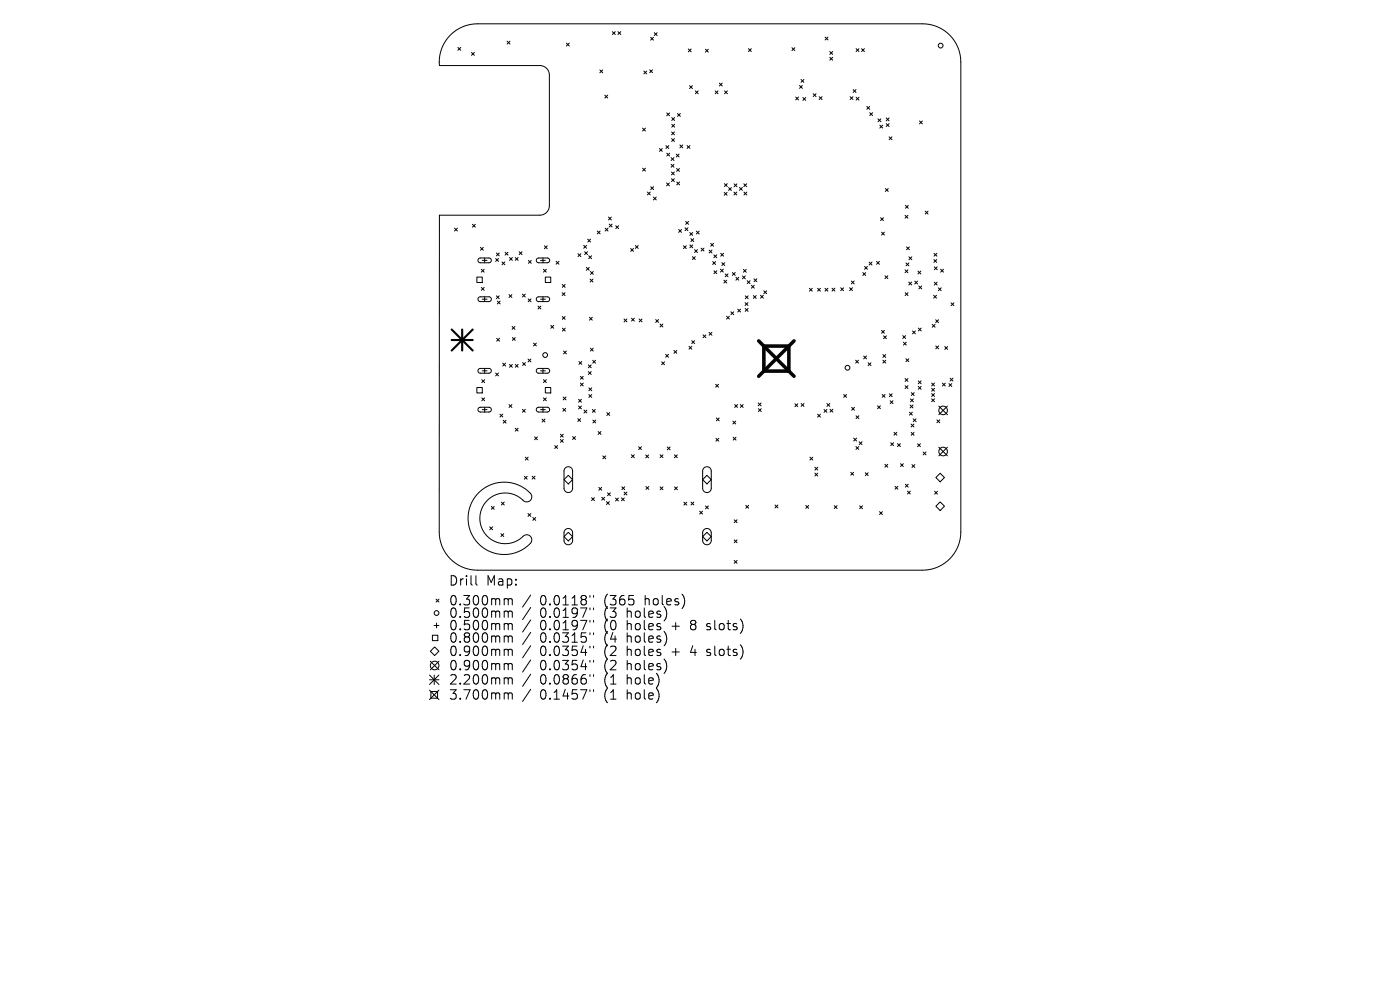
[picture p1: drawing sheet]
<svg xmlns="http://www.w3.org/2000/svg" width="297mm" height="210mm" viewBox="0 0 297 210" stroke-linecap="round" stroke-linejoin="round" font-family="sans-serif">
<defs><g id="words">
<g font-size="2.8">
<text x="95.1" y="124.5">Drill</text>
<text x="103.1" y="124.5">Map:</text>
<text x="95.1" y="128.7">0.300mm</text>
<text x="95.1" y="131.3">0.500mm</text>
<text x="114.6" y="128.7">0.0118&quot;</text>
<text x="114.6" y="131.3">0.0197&quot;</text>
<text x="128.3" y="128.7">(365</text>
<text x="128.3" y="131.3">(3</text>
<text x="133.3" y="131.3">holes)</text>
<text x="137.1" y="128.7">holes)</text>
<text x="95.1" y="134">0.500mm</text>
<text x="95.1" y="136.6">0.800mm</text>
<text x="114.6" y="134">0.0197&quot;</text>
<text x="114.6" y="136.6">0.0315&quot;</text>
<text x="128.3" y="134">(0</text>
<text x="128.3" y="136.6">(4</text>
<text x="133.3" y="134">holes</text>
<text x="133.3" y="136.6">holes)</text>
<text x="143" y="134">+</text>
<text x="147.2" y="134">8</text>
<text x="150.8" y="134">slots)</text>
<text x="95.1" y="139.4">0.900mm</text>
<text x="95.1" y="142.5">0.900mm</text>
<text x="114.6" y="139.4">0.0354&quot;</text>
<text x="114.6" y="142.5">0.0354&quot;</text>
<text x="128.3" y="139.4">(2</text>
<text x="128.3" y="142.5">(2</text>
<text x="133.3" y="139.4">holes</text>
<text x="133.3" y="142.5">holes)</text>
<text x="143" y="139.4">+</text>
<text x="147.2" y="139.4">4</text>
<text x="150.8" y="139.4">slots)</text>
<text x="95.1" y="145.5">2.200mm</text>
<text x="95.1" y="148.7">3.700mm</text>
<text x="114.6" y="145.5">0.0866&quot;</text>
<text x="114.6" y="148.7">0.1457&quot;</text>
<text x="128.3" y="145.5">(1</text>
<text x="128.3" y="148.7">(1</text>
<text x="133.3" y="145.5">hole)</text>
<text x="133.3" y="148.7">hole)</text>
</g>
</g></defs>
<g fill="none" stroke="#000" stroke-width=".21">
<path d="M95.6 7.4a8.1 8.1 0 0 1 5.7-2.3h94.4a8.1 8.1 0 0 1 8.1 8.1v99.6a8.1 8.1 0 0 1-8.1 8.2h-94.4a8.1 8.1 0 0 1-8.1-8.2v-67.2h21.3a2.03 2.03 0 0 0 2-2v-27.7a2.03 2.03 0 0 0-2-2h-21.3a8.1 8.1 0 0 1 2.4-6.5zM97.1 10.1l.6 .6M97.7 10.1l-.6 .6M100 11.1l.6 .6M100.6 11.1l-.6 .6M107.6 8.7l.6 .7M108.2 8.7l-.6 .7M120.2 9.1l.6 .7M120.8 9.1l-.6 .7M127.3 14.8l.6 .6M127.9 14.8l-.6 .6M129.9 6.7l.6 .6"/>
<path d="M130.5 6.7l-.6 .6M131.1 6.7l.6 .6M131.7 6.7l-.6 .6M136.6 15.1l.6 .6M137.2 15.1l-.6 .6M137.8 14.8l.6 .6M138 7.9l.6 .6M138.4 14.8l-.6 .6M138.6 7.9l-.6 .6M138.8 6.9l.6 .6M139.4 6.9l-.6 .6M146 10.4l.6 .6"/>
<path d="M146.3 18.2l.6 .6M146.6 10.4l-.6 .6M146.9 18.2l-.6 .6M147.5 19.3l.6 .6M148.1 19.3l-.6 .6M149.7 10.4l.6 .7M150.3 10.4l-.6 .7M151.7 19.3l.6 .6M152.3 19.3l-.6 .6M152.6 17.6l.6 .6M153.2 17.6l-.6 .6M153.7 19.3l.6 .6"/>
<path d="M154.3 19.3l-.6 .6M158.8 10.3l.6 .6M159.4 10.3l-.6 .6M168 10.1l.6 .6M168.6 10.1l-.6 .6M169.6 18.1l.6 .6M169.9 16.9l.6 .6M170.2 18.1l-.6 .6M170.5 16.9l-.6 .6M172.5 19.9l.6 .6M173.1 19.9l-.6 .6M175 7.9l.7 .6"/>
<path d="M175.7 7.9l-.7 .6M176 10.9l.6 .6M176 12.2l.6 .6M176.6 10.9l-.6 .6M176.6 12.2l-.6 .6M181 19l.6 .6M181.6 19l-.6 .6M181.6 10.3l.6 .6M182.2 10.3l-.6 .6M182.8 10.3l.6 .6M183.4 10.3l-.6 .6M128.3 20.2l.6 .6"/>
<path d="M128.9 20.2l-.6 .6M136.3 27.2l.6 .6M136.3 35.7l.6 .6M136.9 27.2l-.6 .6M136.9 35.7l-.6 .6M138 39.6l.7 .6M138.7 39.6l-.7 .6M139.9 31.5l.6 .6M140.5 31.5l-.6 .6M141.3 30.9l.6 .6M141.4 38.8l.6 .6M141.4 24l.6 .6"/>
<path d="M141.5 32.5l.6 .6M141.9 30.9l-.6 .6M142 38.8l-.6 .6M142 24l-.6 .6M142.1 32.5l-.6 .6M142.4 33.4l.6 .6M142.4 34.9l.6 .6M142.4 36.5l.7 .6M142.4 37.9l.7 .6M142.5 28l.6 .6M142.5 29.4l.6 .6M142.5 24.9l.6 .7"/>
<path d="M142.5 26.4l.6 .6M143 33.4l-.6 .6M143 34.9l-.6 .6M143.1 36.5l-.7 .6M143.1 37.9l-.7 .6M143.1 28l-.6 .6M143.1 29.4l-.6 .6M143.1 24.9l-.6 .7M143.1 26.4l-.6 .6M143.5 32.7l.6 .6M143.5 35.7l.6 .7M143.6 38.6l.6 .6"/>
<path d="M143.7 24.1l.6 .6M144.1 32.7l-.6 .6M144.1 35.7l-.6 .7M144.2 38.6l-.6 .6M144.2 30.8l.6 .6M144.3 24.1l-.6 .6M144.8 30.8l-.6 .6M145.8 30.9l.6 .6M146.4 30.9l-.6 .6M153.7 39l.6 .6M154.3 39l-.6 .6M154.6 39.8l.6 .6"/>
<path d="M155.2 39.8l-.6 .6M155.7 39l.6 .6M156.3 39l-.6 .6M156.9 39.8l.6 .6M157.5 39.8l-.6 .6M157.8 39l.6 .6M158.4 39l-.6 .6M168.8 20.6l.6 .6M169.4 20.6l-.6 .6M170.3 20.7l.6 .6M170.9 20.7l-.6 .6M173.8 20.5l.6 .6"/>
<path d="M174.4 20.5l-.6 .6M180.3 20.5l.6 .6M180.9 20.5l-.6 .6M181.6 20.6l.6 .6M182.2 20.6l-.6 .6M183.9 22.6l.6 .6M184.5 22.6l-.6 .6M184.5 23.9l.6 .6M185.1 23.9l-.6 .6M186.3 25.2l.6 .6M186.6 26.6l.7 .6M186.9 25.2l-.6 .6"/>
<path d="M187.3 26.6l-.7 .6M188 25l.6 .6M188 26.2l.6 .6M188.6 25l-.6 .6M188.6 26.2l-.6 .6M188.6 29l.6 .6M189.2 29l-.6 .6M195.1 25.7l.6 .6M195.7 25.7l-.6 .6M96.4 48.4l.6 .6M97 48.4l-.6 .6M100.2 47.6l.6 .6"/>
<path d="M100.8 47.6l-.6 .6M101.2 58.8h1.1v1.1h-1.1zM101.5 54.9l.4-.2h1.9l.3 .2 .1 .4-.4 .4h-2l-.4-.3zM101.9 52.5l.6 .6M102.1 57.1l.6 .6M102.3 55.2h1M102.5 52.5l-.6 .6M102.7 57.1l-.6 .6M102.8 54.7v1M105.1 54.8l.7 .6M105.3 53.7l.6 .6M105.8 54.8l-.7 .6"/>
<path d="M105.9 53.7l-.6 .6M106.5 55.6l.6 .6M107.1 55.6l-.6 .6M107.2 53.5l.6 .6M107.8 53.5l-.6 .6M108.1 54.6l.6 .6M108.7 54.6l-.6 .6M109.3 54.6l.6 .6M109.9 54.6l-.6 .6M110.1 53.4l.6 .6M110.7 53.4l-.6 .6M112.1 55.2l.6 .7"/>
<path d="M112.7 55.2l-.6 .7M113.9 54.9l.3-.2h2l.3 .2 .1 .4-.4 .4h-2l-.4-.3zM114.7 55.2h1M115.2 54.7v1M115.3 57.1l.6 .6M115.5 52.2l.6 .6M115.7 58.8h1.1v1.1h-1.1zM115.9 57.1l-.6 .6M116.1 52.2l-.6 .6M118 55.4l.6 .6M118.6 55.4l-.6 .6M122.6 53.8l.6 .6"/>
<path d="M123.2 53.8l-.6 .6M123.8 52l.6 .7M124 53.4l.6 .6M124.4 56.7l.6 .6M124.4 52l-.6 .7M124.6 53.4l-.6 .6M124.7 50.7l.6 .6M124.9 54.3l.6 .6M125 56.7l-.6 .6M125.2 59.2l.6 .6M125.3 57.6l.6 .6M125.3 50.7l-.6 .6"/>
<path d="M125.5 54.3l-.6 .6M125.8 59.2l-.6 .6M125.9 57.6l-.6 .6M126.7 49l.6 .6M127.3 49l-.6 .6M128.4 48.4l.6 .6M129 48.4l-.6 .6M129.1 46l.6 .7M129.2 47.5l.7 .6M129.7 46l-.6 .7M129.9 47.5l-.7 .6M130.6 47.9l.6 .6"/>
<path d="M131.2 47.9l-.6 .6M133.8 52.7l.6 .6M134.4 52.7l-.6 .6M134.8 52.1l.6 .6M135.4 52.1l-.6 .6M137.3 40.7l.7 .6M138 40.7l-.7 .6M138.6 41.8l.6 .6M139.2 41.8l-.6 .6M144 48.7l.6 .6M144.6 48.7l-.6 .6M145 52.1l.6 .6"/>
<path d="M145.3 48.3l.6 .6M145.5 47l.6 .6M145.6 52.1l-.6 .6M145.9 48.3l-.6 .6M146.1 47l-.6 .6M146.3 49.3l.6 .6M146.3 52l.7 .6M146.6 50.6l.6 .6M146.9 54.4l.6 .7M146.9 49.3l-.6 .6M147 52l-.7 .6M147.2 50.6l-.6 .6"/>
<path d="M147.4 53l.6 .6M147.5 54.4l-.6 .7M147.7 49l.6 .6M148 53l-.6 .6M148.3 49l-.6 .6M148.7 52.6l.6 .6M149.3 52.6l-.6 .6M150.4 53.1l.6 .6M150.8 51.6l.6 .6M151 53.1l-.6 .6M151.2 55.5l.6 .6M151.4 51.6l-.6 .6"/>
<path d="M151.4 54.1l.6 .6M151.5 57.4l.6 .7M151.8 55.5l-.6 .6M152 54.1l-.6 .6M152.1 57.4l-.6 .7M152.8 57.1l.6 .6M152.9 53.7l.6 .6M153.1 55.7l.6 .6M153.4 57.1l-.6 .6M153.5 53.7l-.6 .6M153.6 59.4l.6 .6M153.6 40.8l.6 .6"/>
<path d="M153.7 55.7l-.6 .6M153.8 58.1l.7 .6M154.2 59.4l-.6 .6M154.2 40.8l-.6 .6M154.5 58.1l-.7 .6M155.4 57.8l.6 .6M155.7 40.8l.6 .6M156 57.8l-.6 .6M156.1 58.8l.6 .6M156.3 40.8l-.6 .6M156.7 58.8l-.6 .6M157.5 58.5l.6 .7"/>
<path d="M157.7 57.1l.6 .6M157.8 40.8l.6 .6M158.1 58.5l-.6 .7M158.3 57.1l-.6 .6M158.4 40.8l-.6 .6M158.5 59.5l.6 .7M159.1 59.5l-.6 .7M160 59.1l.6 .7M160.6 59.1l-.6 .7M180.6 59.6l.6 .6M181.2 59.6l-.6 .6M183 57.8l.6 .6"/>
<path d="M183.4 56.5l.6 .6M183.6 57.8l-.6 .6M184 56.5l-.6 .6M184.4 55.6l.6 .6M185 55.6l-.6 .6M186 55.5l.6 .6M186.6 55.5l-.6 .6M186.8 46.2l.6 .6M187 49.2l.6 .7M187.4 46.2l-.6 .6M187.6 49.2l-.6 .7M187.7 58.5l.7 .6"/>
<path d="M187.8 40l.6 .6M188.4 58.5l-.7 .6M188.4 40l-.6 .6M192 45.7l.6 .6M192 57.2l.6 .7M192.1 43.6l.6 .6M192.2 55.8l.6 .6M192.3 52.4l.6 .6M192.6 45.7l-.6 .6M192.6 57.2l-.6 .7M192.7 43.6l-.6 .6M192.8 59.8l.6 .6"/>
<path d="M192.8 55.8l-.6 .6M192.8 54.5l.6 .6M192.9 52.4l-.6 .6M193.4 59.8l-.6 .6M193.4 54.5l-.6 .6M194.1 59.6l.6 .6M194.7 59.6l-.6 .6M194.7 57.5l.7 .6M195.4 57.5l-.7 .6M196.3 44.8l.6 .6M196.9 44.8l-.6 .6M198.1 55.1l.6 .6"/>
<path d="M198.1 53.7l.7 .6M198.2 59.9l.6 .6M198.2 56.6l.6 .6M198.7 55.1l-.6 .6M198.8 53.7l-.7 .6M198.8 59.9l-.6 .6M198.8 56.6l-.6 .6M199.5 57.1l.7 .6M200.2 57.1l-.7 .6M101.5 63.1l.4-.1h1.9l.3 .2 .1 .4-.4 .4h-2l-.4-.4zM101.5 78.3l.4-.1h1.9l.3 .2 .1 .3-.4 .5h-2l-.4-.4zM102.1 61l.6 .6"/>
<path d="M102.3 63.5h1M102.3 78.7h1M102.7 61l-.6 .6M102.8 63v1M102.8 78.2v1M105.1 79.1l.7 .6M105.3 62.7l.6 .7M105.4 71.8l.6 .6M105.5 63.9l.6 .6M105.8 79.1l-.7 .6M105.9 62.7l-.6 .7M106 71.8l-.6 .6"/>
<path d="M106.1 63.9l-.6 .6M106.6 77l.7 .6M107.3 77l-.7 .6M108 62.5l.6 .6M108.1 77.3l.6 .6M108.6 62.5l-.6 .6M108.6 69.2l.6 .7M108.7 77.3l-.6 .6M108.7 71.6l.6 .6M109.2 69.2l-.6 .7M109.3 71.6l-.6 .6M109.3 77.3l.6 .6"/>
<path d="M109.9 77.3l-.6 .6M110.8 62.4l.6 .6M110.9 76.9l.6 .6M111.4 62.4l-.6 .6M111.5 76.9l-.6 .6M112 76.2l.6 .6M112 63.4l.7 .6M112.6 76.2l-.6 .6M112.7 63.4l-.7 .6M113.2 72.8l.6 .6M113.8 72.8l-.6 .6M113.9 63.1l.3-.1h2l.3 .2 .1 .4-.4 .4h-2l-.4-.4z"/>
<path d="M113.9 78.3l.3-.1h2l.3 .2 .1 .3-.4 .5h-2l-.4-.4zM114.1 64.9l.6 .6M114.7 63.5h1M114.7 78.7h1M114.7 64.9l-.6 .6M115.2 63v1M115.2 78.2v1M116.9 69l.6 .6M117.5 69l-.6 .6M119.3 62.1l.6 .6M119.3 60.3l.6 .7M119.3 67.1l.6 .6"/>
<path d="M119.3 69.6l.6 .6M119.5 74.5l.7 .6M119.9 62.1l-.6 .6M119.9 60.3l-.6 .7M119.9 67.1l-.6 .6M119.9 69.6l-.6 .6M120.2 74.5l-.7 .6M122.8 76.7l.6 .6M123.1 79.8l.6 .6M123.4 76.7l-.6 .6M123.7 79.8l-.6 .6M124.8 77.4l.6 .6"/>
<path d="M124.8 78.8l.6 .6M125 67.3l.7 .6M125.2 73.9l.7 .6M125.4 77.4l-.6 .6M125.4 78.8l-.6 .6M125.7 67.3l-.7 .6M125.7 76.4l.6 .6M125.9 73.9l-.7 .6M126.3 76.4l-.6 .6M132.4 67.7l.6 .6M133 67.7l-.6 .6M134 67.5l.6 .6"/>
<path d="M134.6 67.5l-.6 .6M135.6 67.7l.6 .6M136.2 67.7l-.6 .6M139.1 67.8l.6 .6M139.7 67.8l-.6 .6M140 68.7l.6 .7M140.4 76.8l.6 .6M140.6 68.7l-.6 .7M141 76.8l-.6 .6M141.2 75.2l.6 .6M141.8 75.2l-.6 .6M143 74.3l.6 .6"/>
<path d="M143.6 74.3l-.6 .6M146.2 73.5l.6 .6M146.8 72.3l.6 .6M146.8 73.5l-.6 .6M147.4 72.3l-.6 .6M149.1 71l.7 .6M149.8 71l-.7 .6M150.4 70.5l.6 .6M151 70.5l-.6 .6M154.1 67.1l.6 .6M154.7 67.1l-.6 .6M155 66.1l.7 .7"/>
<path d="M155.7 66.1l-.7 .7M156.5 65.6l.6 .6M157.1 65.6l-.6 .6M158.1 64.2l.6 .6M158.1 65.4l.6 .6M158.1 62.8l.6 .6M158.7 64.2l-.6 .6M158.7 65.4l-.6 .6M158.7 62.8l-.6 .6M159.4 60.5l.6 .6M159.8 62.7l.6 .6M160 60.5l-.6 .6"/>
<path d="M160.4 62.7l-.6 .6M161.3 62.6l.6 .6M161.9 62.6l-.6 .6M162 61.7l.6 .6M162.6 61.7l-.6 .6M171.7 61.2l.6 .6M172.3 61.2l-.6 .6M173.4 61.2l.7 .6M174.1 61.2l-.7 .6M175 61.2l.6 .6M175.6 61.2l-.6 .6M176.5 61.1l.6 .6"/>
<path d="M177.1 61.1l-.6 .6M178.4 61.1l.6 .6M179 61.1l-.6 .6M180.2 61l.6 .6M180.8 61l-.6 .6M181.5 76.4l.6 .6M182.1 76.4l-.6 .6M183.2 75.5l.6 .6M183.8 75.5l-.6 .6M184.2 77l.6 .6M184.8 77l-.6 .6M187 70.1l.6 .6"/>
<path d="M187.3 75.2l.6 .6M187.3 76.4l.6 .6M187.4 71.2l.6 .6M187.6 70.1l-.6 .6M187.9 75.2l-.6 .6M187.9 76.4l-.6 .6M188 71.2l-.6 .6M191.5 71.2l.6 .6M191.7 72.6l.6 .6M192 62.1l.6 .6M192.1 71.2l-.6 .6M192.2 76.1l.6 .6"/>
<path d="M192.3 72.6l-.6 .6M192.6 62.1l-.6 .6M192.8 76.1l-.6 .6M193.6 70.2l.6 .6M194.2 70.2l-.6 .6M194.8 69.6l.6 .6M194.9 60.7l.6 .6M195.4 69.6l-.6 .6M195.5 60.7l-.6 .6M197.8 68.8l.6 .6M198.1 62.6l.6 .6M198.4 68.8l-.6 .6"/>
<path d="M198.5 67.8l.6 .6M198.5 73.4l.6 .6M198.7 62.6l-.6 .6M199.1 61.1l.6 .6M199.1 67.8l-.6 .6M199.1 73.4l-.6 .6M199.7 61.1l-.6 .6M200.4 73.5l.6 .6M201 73.5l-.6 .6M201.8 64.2l.6 .6M202.4 64.2l-.6 .6M101.2 82.2h1.1v1.2h-1.1z"/>
<path d="M101.5 86.5l.4-.1h1.9l.3 .2 .1 .4-.4 .4h-2l-.4-.3zM102.2 80.5l.6 .7M102.2 84.4l.6 .6M102.3 86.9h1M102.8 80.5l-.6 .7M102.8 84.4l-.6 .6M102.8 86.4v1M106.1 87.9l.6 .6M106.7 87.9l-.6 .6M106.7 89.1l.7 .7M107.4 89.1l-.7 .7M108 85.8l.6 .6"/>
<path d="M108.6 85.8l-.6 .6M109.3 90.8l.6 .7M109.9 90.8l-.6 .7M110.8 86.8l.6 .6M111.4 86.8l-.6 .6M111.4 97l.6 .6M112 97l-.6 .6M113.4 92.7l.6 .6M113.9 86.5l.3-.1h2l.3 .2 .1 .4-.4 .4h-2l-.4-.4zM114 92.7l-.6 .6M114.7 86.9h1M115 88.9l.6 .6"/>
<path d="M115.2 86.4v1M115.3 80.5l.6 .7M115.3 84.4l.6 .6M115.6 88.9l-.6 .6M115.7 82.2h1.1v1.2h-1.1zM115.9 80.5l-.6 .7M115.9 84.4l-.6 .6M117.7 94.5l.6 .6M118.3 94.5l-.6 .6M118.9 92.1l.6 .6M118.9 93.2l.6 .6M119.4 86.6l.6 .6"/>
<path d="M119.5 84.2l.6 .6M119.5 92.1l-.6 .6M119.5 93.2l-.6 .6M119.9 99.3a.91 .91 0 0 1 1-.2 .91 .91 0 0 1 .6 .8v3.7a.91 .91 0 0 1-.9 .9 .91 .91 0 0 1-.9-.9v-3.8zM120 86.6l-.6 .6M120.1 84.2l-.6 .6M121.5 92.6l.6 .6M122.1 92.6l-.6 .6M122.6 88.8l.6 .6M122.7 84.7l.6 .6M122.7 86.1l.6 .6M123.1 81.3l.6 .6"/>
<path d="M123.2 88.8l-.6 .6M123.3 84.7l-.6 .6M123.3 86.1l-.6 .6M123.7 81.3l-.6 .6M123.9 87l.6 .6M124.5 87l-.6 .6M124.9 82.3l.6 .6M124.9 83.7l.6 .6M125.5 82.3l-.6 .6M125.5 83.7l-.6 .6M125.7 86.9l.6 .6M125.8 89.1l.6 .6"/>
<path d="M126.3 86.9l-.6 .6M126.4 89.1l-.6 .6M126.9 91.5l.6 .7M127.5 91.5l-.6 .7M127.9 96.7l.6 .6M128.5 96.7l-.6 .6M128.7 87.5l.6 .6M129.3 87.5l-.6 .6M134 96.5l.6 .6M134.6 96.5l-.6 .6M135.5 94.8l.6 .6M136.1 94.8l-.6 .6"/>
<path d="M137 96.5l.6 .6M137.6 96.5l-.6 .6M140 96.5l.6 .6M140.6 96.5l-.6 .6M141.6 94.8l.6 .6M142.2 94.8l-.6 .6M143.1 96.5l.6 .6M143.7 96.5l-.6 .6M149.3 99.3a.91 .91 0 0 1 1-.2 .91 .91 0 0 1 .6 .8v3.7a.91 .91 0 0 1-.9 .9 .91 .91 0 0 1-.9-.9v-3.8zM151.8 81.5l.6 .6M151.9 93l.6 .6M152 88.7l.6 .6"/>
<path d="M152.4 81.5l-.6 .6M152.5 93l-.6 .6M152.6 88.7l-.6 .6M155.5 89.3l.6 .6M155.5 92.7l.6 .7M155.9 85.8l.6 .6M156.1 89.3l-.6 .6M156.1 92.7l-.6 .7M156.5 85.8l-.6 .6M157.1 85.8l.6 .6M157.7 85.8l-.6 .6M160.8 85.5l.7 .6"/>
<path d="M160.9 86.7l.6 .6M161.5 85.5l-.7 .6M161.5 86.7l-.6 .6M168.6 85.7l.6 .6M169.2 85.7l-.6 .6M170 85.6l.6 .6M170.6 85.6l-.6 .6M171.8 97l.6 .6M172.4 97l-.6 .6M172.9 99.1l.6 .6M173.4 87.9l.7 .6M173.5 99.1l-.6 .6"/>
<path d="M174.1 87.9l-.7 .6M174.8 86.9l.6 .6M175.4 86.9l-.6 .6M175.4 85.6l.6 .6M176 85.6l-.6 .6M176.1 86.8l.6 .6M176.7 86.8l-.6 .6M179 83.7l.6 .6M179.6 83.7l-.6 .6M180.7 86.4l.6 .6M181.1 92.9l.6 .6M181.3 86.4l-.6 .6"/>
<path d="M181.6 94.7l.6 .6M181.6 88.2l.6 .6M181.7 92.9l-.6 .6M182.2 94.7l-.6 .6M182.2 88.2l-.6 .6M182.3 93.7l.6 .6M182.9 93.7l-.6 .6M186.2 86.1l.6 .6M186.8 86.1l-.6 .6M187.1 83.7l.7 .6M187.7 98.5l.6 .6M187.8 83.7l-.7 .6"/>
<path d="M188.3 98.5l-.6 .6M188.7 83.5l.6 .6M188.8 85l.6 .6M189 93.9l.6 .6M189.3 83.5l-.6 .6M189.4 85l-.6 .6M189.6 93.9l-.6 .6M189.7 91.7l.6 .6M190.3 91.7l-.6 .6M190.4 94.1l.6 .6M191 94.1l-.6 .6M191 98.4l.6 .6"/>
<path d="M191.6 98.4l-.6 .6M192 80.3l.6 .6M192 81.8l.6 .6M192.6 80.3l-.6 .6M192.6 81.8l-.6 .6M192.9 87.4l.6 .7M193.1 85.9l.6 .6M193.2 84.6l.6 .6M193.3 90l.6 .6M193.3 91.7l.6 .6M193.3 83.3l.6 .6M193.5 98.6l.6 .6"/>
<path d="M193.5 87.4l-.6 .7M193.7 85.9l-.6 .6M193.7 88.8l.6 .7M193.8 84.6l-.6 .6M193.9 90l-.6 .6M193.9 91.7l-.6 .6M193.9 83.3l-.6 .6M194.1 98.6l-.6 .6M194.3 88.8l-.6 .7M194.7 94.1l.6 .6M194.8 80.8l.6 .6M194.8 82l.6 .6"/>
<path d="M195.3 94.1l-.6 .6M195.4 80.8l-.6 .6M195.4 82l-.6 .6M195.8 95.9l.6 .6M196.4 95.9l-.6 .6M197.6 81.3l.7 .6M197.6 82.4l.7 .6M197.6 83.5l.7 .6M197.6 84.6l.7 .6M198.3 81.3l-.7 .6M198.3 82.4l-.7 .6M198.3 83.5l-.7 .6"/>
<path d="M198.3 84.6l-.7 .6M198.8 89.1l.6 .6M199.2 86.1l1.8 1.9M199.2 94.9l1.8 1.8M199.4 89.1l-.6 .6M199.9 81.3l.6 .6M200.5 81.3l-.6 .6M201 86.1l-1.8 1.9M201 94.9l-1.8 1.8M201.3 81.4l.6 .6M201.6 80.2l.6 .6M201.9 81.4l-.6 .6"/>
<path d="M202.2 80.2l-.6 .6M101.7 104.4a7.5 7.5 0 0 1 11.1 .7 1.08 1.08 0 0 1-.5 1.2 1.08 1.08 0 0 1-1.4-.2 5.4 5.4 0 0 0-7.7 .3 5.4 5.4 0 0 0 .4 7.7 5.4 5.4 0 0 0 7.7-.6 1.08 1.08 0 0 1 1.3 .4 1.08 1.08 0 0 1-.1 1.3 7.7 7.7 0 0 1-11 .2 7.7 7.7 0 0 1 .2-11zM103.9 111.8l.6 .6M104.2 107.4l.6 .6M104.5 111.8l-.6 .6M104.8 107.4l-.6 .6M106.3 113.2l.6 .6M106.4 106.5l.6 .6M106.9 113.2l-.6 .6M107 106.5l-.6 .6M111.2 101l.6 .6M111.8 101l-.6 .6"/>
<path d="M112 108.9l.6 .6M112.6 108.9l-.6 .6M112.9 101l.6 .6M113 109.8l.6 .6M113.5 101l-.6 .6M113.6 109.8l-.6 .6M119.9 112.4a.91 .91 0 0 1 1-.2 .91 .91 0 0 1 .6 .8v1.6a.91 .91 0 0 1-.9 1 .91 .91 0 0 1-.9-1v-1.7zM120.6 100.8l.9 .9-.9 1-.9-1zM120.6 112.9l.9 .9-.9 .9-.9-.9zM125.5 105.6l.6 .6M126.1 105.6l-.6 .6M127 103.4l.6 .6"/>
<path d="M127.6 103.4l-.6 .6M127.7 105.5l.6 .6M128.3 105.5l-.6 .6M128.7 106.4l.6 .6M128.9 104.5l.6 .7M129.3 106.4l-.6 .6M129.5 104.5l-.6 .7M130.6 105.7l.6 .6M131.2 105.7l-.6 .6M131.8 105.6l.6 .6M131.9 103.3l.6 .6M132.4 104.4l.6 .6"/>
<path d="M132.4 105.6l-.6 .6M132.5 103.3l-.6 .6M133 104.4l-.6 .6M137 103.2l.6 .6M137.6 103.2l-.6 .6M140 103.3l.6 .6M140.6 103.3l-.6 .6M143.1 103.3l.6 .6M143.7 103.3l-.6 .6M145.1 106.5l.6 .6M145.7 106.5l-.6 .6M146.6 106.5l.6 .6"/>
<path d="M147.2 106.5l-.6 .6M148.4 108.4l.6 .6M149 108.4l-.6 .6M149.3 112.4a.91 .91 0 0 1 1-.2 .91 .91 0 0 1 .6 .8v1.6a.91 .91 0 0 1-.9 1 .91 .91 0 0 1-.9-1v-1.7zM149.7 107.3l.6 .6M150 100.8l.9 .9-.9 1-.9-1zM150 112.9l.9 .9-.9 .9-.9-.9zM150.3 107.3l-.6 .6M155.8 114.5l.6 .6M155.8 110.3l.6 .6M155.8 118.9l.6 .6M156.4 110.3l-.6 .6"/>
<path d="M156.4 114.5l-.6 .6M156.4 118.9l-.6 .6M158.2 107.2l.6 .6M158.8 107.2l-.6 .6M164.4 107.1l.6 .6M165 107.1l-.6 .6M170.9 107.2l.7 .6M171.6 107.2l-.7 .6M172.9 100.4l.6 .6M173.5 100.4l-.6 .6M177 107.3l.6 .6M177.6 107.3l-.6 .6"/>
<path d="M180.5 100.2l.6 .6M181.1 100.2l-.6 .6M182.4 107.3l.6 .6M183 107.3l-.6 .6M183.6 100.3l.6 .6M184.2 100.3l-.6 .6M186.6 108.5l.6 .6M187.2 108.5l-.6 .6M189.9 103.2l.6 .6M190.5 103.2l-.6 .6M192.1 102.7l.6 .6M192.5 104.2l.6 .6"/>
<path d="M192.7 102.7l-.6 .6M193.1 104.2l-.6 .6M198.3 104.2l.6 .6M198.5 101.3l.9-.9 1 .9-1 .9zM198.5 107.4l.9-.9 1 .9-1 .9zM198.9 104.2l-.6 .6M91.3 138.1l.9-.9 .9 .9-.9 1zM91.7 134.8h1.2v1.1h-1.2zM92.1 132.7h1M92.5 127.1l.6 .6M92.6 132.2v1M93.1 127.1l-.6 .6"/>
<path d="M101 122.1v1.7l.3 .3M107.3 127h.2l.3 .3M107.3 129.6h.2l.3 .3M107.3 132.3h.2l.3 .3M107.3 134.9h.2l.3 .3M107.3 137.7h.2l.3 .3M107.8 127.3l.3-.3 .5 .1 .1 1.2M107.8 127.3v1M107.8 129.9v1.1M107.8 132.6v1M107.8 135.2v1M107.8 138v1.1"/>
<path d="M107.8 129.9l.3-.3 .5 .1 .1 1.3M107.8 132.6l.3-.3 .5 .1 .1 1.2M107.8 135.2l.3-.3 .5 .1 .1 1.2M107.8 138l.3-.3 .5 .1 .1 1.3M112.6 126.2l-1.7 2.6M112.6 128.9l-1.7 2.5M112.6 131.5l-1.7 2.6M112.6 134.1l-1.7 2.6M112.6 137l-1.7 2.5M112.6 140l-1.7 2.6M125.2 126.3v.4M125.2 129v.3"/>
<path d="M125.2 131.6v.4M125.2 134.2v.4M125.2 137.1v.3M125.9 126.3v.4M125.9 129v.3M125.9 131.6v.4M125.9 134.2v.4M125.9 137.1v.3M149.9 133.5l.2 .1M149.9 139l.2 .1M150 132.4v.4M150 137.8v.5"/>
<path d="M91.1 143.2l2 2M91.1 144.2h2M91.1 146.4l2 2M91.3 140.3l1.8 1.8M91.4 146.7h1.4v1.4h-1.4zM92.1 143.2v2M93.1 140.3l-1.8 1.8M93.1 143.2l-2 2M93.1 146.4l-2 2M107.3 140.8h.2l.3 .2M107.3 143.8h.2l.3 .3M107.3 147h.2l.3 .3"/>
<path d="M107.8 141v1.1M107.8 144.1v1M107.8 147.3v1M107.8 141l.3-.2h.5l.1 1.3M107.8 144.1l.3-.3 .5 .1 .1 1.2M107.8 147.3l.3-.3 .5 .1 .1 1.2M112.6 143l-1.7 2.6M112.6 146.2l-1.7 2.6M125.2 140.1v.4M125.2 143.1v.4M125.2 146.3v.4M125.9 140.1v.4"/>
<path d="M125.9 143.1v.4M125.9 146.3v.4"/>
<circle cx="199.5" cy="9.7" r=".51"/>
<circle cx="115.7" cy="75.3" r=".51"/>
<circle cx="179.8" cy="78" r=".51"/>
<circle cx="200.1" cy="95.8" r=".91"/>
<circle cx="200.1" cy="87.1" r=".91"/>
<circle cx="92.6" cy="130" r=".51"/>
<circle cx="92.2" cy="141.2" r=".91"/>
</g>
<path d="M95.8 69.9l4.5 4.5M95.8 72.1h4.5M98 69.9v4.5M100.3 69.9l-4.5 4.5" fill="none" stroke="#000" stroke-width=".45"/>
<path d="M160.9 72.3l7.6 7.5M162 73.4h5.4v5.3h-5.4zM168.5 72.3l-7.6 7.5" fill="none" stroke="#000" stroke-width=".75"/>
<use href="#words"/>
</svg>
